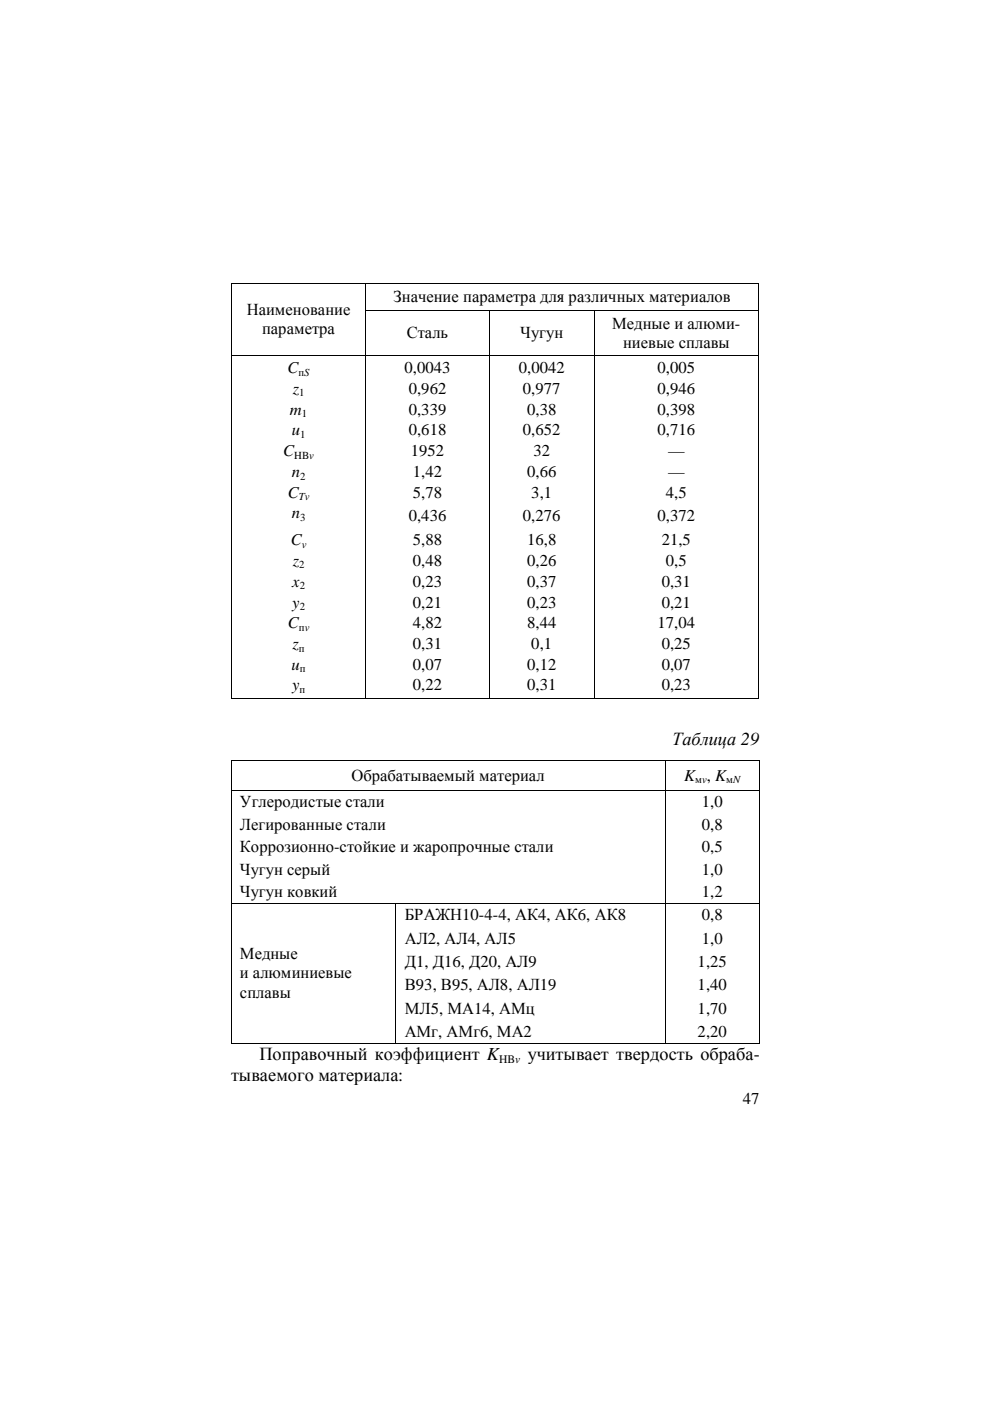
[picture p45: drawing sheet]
<svg xmlns="http://www.w3.org/2000/svg" width="210mm" height="297mm" viewBox="0 0 210 297" stroke-linecap="round" stroke-linejoin="round" font-family="sans-serif">
<defs><g id="words">
<g font-size="3.9">
<text x="142.5" y="158">Таблица 29</text>
<text x="55" y="224.7">Поправочный коэффициент K</text>
<text x="111.9" y="224.7">учитывает твердость обраба-</text>
<text x="49" y="229.2">тываемого материала:</text>
</g>
<g font-size="3.5">
<text x="83.4" y="64.1">Значение параметра для различных материалов</text>
<text x="52.3" y="66.8">Наименование</text>
<text x="55.6" y="70.8">параметра</text>
<text x="86.2" y="71.8">Сталь</text>
<text x="110.3" y="71.8">Чугун</text>
<text x="129.8" y="69.7">Медные и алюми-</text>
<text x="132.1" y="73.7">ниевые сплавы</text>
<text x="61" y="79.1">C</text>
<text x="62.1" y="83.5">z</text>
<text x="85.8" y="79.1">0,0043</text>
<text x="86.7" y="83.5">0,962</text>
<text x="110" y="79.1">0,0042</text>
<text x="110.9" y="83.5">0,977</text>
<text x="139.4" y="83.5">0,946</text>
<text x="139.4" y="79.1">0,005</text>
<text x="61.5" y="87.9">m</text>
<text x="86.7" y="87.9">0,339</text>
<text x="111.8" y="87.9">0,38</text>
<text x="139.4" y="87.9">0,398</text>
<text x="61.8" y="92.3">u</text>
<text x="86.7" y="92.3">0,618</text>
<text x="110.9" y="92.3">0,652</text>
<text x="139.4" y="92.3">0,716</text>
<text x="60.1" y="96.7">C</text>
<text x="61.8" y="101.1">n</text>
<text x="87.1" y="96.7">1952</text>
<text x="87.5" y="101.1">1,42</text>
<text x="111.8" y="101.1">0,66</text>
<text x="113.1" y="96.7">32</text>
<text x="141.6" y="96.7">—</text>
<text x="141.6" y="101.1">—</text>
<text x="61" y="105.5">C</text>
<text x="87.5" y="105.5">5,78</text>
<text x="112.6" y="105.5">3,1</text>
<text x="141.2" y="105.5">4,5</text>
<text x="61.8" y="109.9">n</text>
<text x="86.7" y="110.5">0,436</text>
<text x="110.9" y="110.5">0,276</text>
<text x="139.4" y="110.5">0,372</text>
<text x="61.6" y="115.6">C</text>
<text x="62.1" y="120">z</text>
<text x="87.5" y="115.6">5,88</text>
<text x="87.5" y="120">0,48</text>
<text x="111.8" y="115.6">16,8</text>
<text x="111.8" y="120">0,26</text>
<text x="140.3" y="115.6">21,5</text>
<text x="141.2" y="120">0,5</text>
<text x="62" y="124.4">x</text>
<text x="87.5" y="124.4">0,23</text>
<text x="111.8" y="124.4">0,37</text>
<text x="140.3" y="124.4">0,31</text>
<text x="62" y="128.8">y</text>
<text x="87.5" y="128.8">0,21</text>
<text x="111.8" y="128.8">0,23</text>
<text x="140.3" y="128.8">0,21</text>
<text x="61" y="133.2">C</text>
<text x="62" y="137.6">z</text>
<text x="87.5" y="133.2">4,82</text>
<text x="87.5" y="137.6">0,31</text>
<text x="111.8" y="133.2">8,44</text>
<text x="112.6" y="137.6">0,1</text>
<text x="139.4" y="133.2">17,04</text>
<text x="140.3" y="137.6">0,25</text>
<text x="61.8" y="142">u</text>
<text x="87.5" y="142">0,07</text>
<text x="111.8" y="142">0,12</text>
<text x="140.3" y="142">0,07</text>
<text x="61.9" y="146.4">y</text>
<text x="87.5" y="146.4">0,22</text>
<text x="111.8" y="146.4">0,31</text>
<text x="140.3" y="146.4">0,23</text>
<text x="74.5" y="165.5">Обрабатываемый материал</text>
<text x="145.1" y="165.5">K , K</text>
<text x="50.9" y="171.2">Углеродистые стали</text>
<text x="148.8" y="171.2">1,0</text>
<text x="50.9" y="175.9">Легированные стали</text>
<text x="148.8" y="175.9">0,8</text>
<text x="50.9" y="185.5">Чугун серый</text>
<text x="50.9" y="180.7">Коррозионно-стойкие и жаропрочные стали</text>
<text x="148.8" y="185.5">1,0</text>
<text x="148.8" y="180.7">0,5</text>
<text x="50.9" y="190.2">Чугун ковкий</text>
<text x="148.8" y="190.2">1,2</text>
<text x="85.8" y="195.2">БРАЖН10-4-4, АК4, АК6, АК8</text>
<text x="148.8" y="195.2">0,8</text>
<text x="50.9" y="203.4">Медные</text>
<text x="85.8" y="200.1">АЛ2, АЛ4, АЛ5</text>
<text x="148.8" y="200.1">1,0</text>
<text x="50.9" y="207.4">и алюминиевые</text>
<text x="85.8" y="205.1">Д1, Д16, Д20, АЛ9</text>
<text x="85.8" y="210">В93, В95, АЛ8, АЛ19</text>
<text x="147.9" y="210">1,40</text>
<text x="147.9" y="205.1">1,25</text>
<text x="50.9" y="211.5">сплавы</text>
<text x="85.8" y="214.9">МЛ5, МА14, АМц</text>
<text x="147.9" y="214.9">1,70</text>
<text x="85.8" y="219.9">АМг, АМг6, МА2</text>
<text x="147.9" y="219.9">2,20</text>
<text x="157.5" y="234.1">47</text>
</g>
<text font-size="2.5" x="105.8" y="225.3">HBv</text>
<g font-size="2.3">
<text x="63.3" y="79.6">пS</text>
<text x="63.4" y="84">1</text>
<text x="64" y="88.4">1</text>
<text x="63.6" y="92.9">1</text>
<text x="62.4" y="97.3">HBv</text>
<text x="63.6" y="101.7">2</text>
<text x="63.3" y="106.1">Tv</text>
<text x="63.6" y="110.4">3</text>
<text x="64" y="116.1">v</text>
<text x="63.4" y="120.5">2</text>
<text x="63.5" y="124.9">2</text>
<text x="63.5" y="129.4">2</text>
<text x="63.4" y="133.8">пv</text>
<text x="63.4" y="138.2">п</text>
<text x="63.6" y="142.6">п</text>
<text x="63.5" y="146.9">п</text>
<text x="147.4" y="166.1">мv</text>
<text x="154" y="166.1">мN</text>
</g>
</g></defs>
<g fill="#000">
<path d="M49 60h.2v.2h-.2zM49 65.7h.2v.1h-.2zM49 75.4h.2v.1h-.2zM77.5 60h.1v.2h-.1zM77.5 65.7h.1v.1h-.1zM77.5 75.4h.1v.1h-.1zM103.7 65.7h.1v.1h-.1zM103.7 75.4h.1v.1h-.1zM125.9 65.7h.2v.1h-.2zM125.9 75.4h.2v.1h-.2zM160.7 60h.2v.2h-.2zM160.7 65.7h.2v.1h-.2z"/>
<path d="M160.7 75.4h.2v.1h-.2zM49 148h.2v.2h-.2zM77.5 148h.1v.2h-.1zM103.7 148h.1v.2h-.1zM125.9 148h.2v.2h-.2zM160.7 148h.2v.2h-.2zM48.9 161.1h.2v.2h-.2zM48.9 167.5h.2v.1h-.2zM141 161.1h.1v.2h-.1zM141 167.5h.1v.1h-.1zM161 161.1h.2v.2h-.2zM161 167.5h.2v.1h-.2z"/>
<path d="M48.9 191.4h.2v.2h-.2zM48.9 196.4h.2v.2h-.2zM83.8 191.4h.2v.2h-.2zM83.8 196.4h.2v.2h-.2zM141 191.4h.1v.2h-.1zM141 196.4h.1v.2h-.1zM161 191.4h.2v.2h-.2zM161 196.4h.2v.2h-.2zM48.9 201.3h.2v.2h-.2zM48.9 206.2h.2v.2h-.2zM48.9 211.2h.2v.2h-.2zM48.9 216.2h.2v.1h-.2z"/>
<path d="M83.8 201.3h.2v.2h-.2zM83.8 206.2h.2v.2h-.2zM83.8 211.2h.2v.2h-.2zM83.8 216.2h.2v.1h-.2zM141 201.3h.1v.2h-.1zM141 206.2h.1v.2h-.1zM141 211.2h.1v.2h-.1zM141 216.2h.1v.1h-.1zM161 201.3h.2v.2h-.2zM161 206.2h.2v.2h-.2zM161 211.2h.2v.2h-.2zM161 216.2h.2v.1h-.2z"/>
<path d="M48.9 221.1h.2v.1h-.2zM83.8 221.1h.2v.1h-.2zM141 221.1h.1v.1h-.1zM161 221.1h.2v.1h-.2z"/>
</g>
<g fill="none" stroke="#000" stroke-width=".21">
<path d="M49.1 60.2v5.5M49.1 65.8v9.6M49.1 75.5v72.5M49.2 60.1h28.3M49.2 75.4h28.3M77.6 60.2v5.5M77.6 65.8v9.6M77.6 75.5v72.5M77.6 60.1h83.1M77.6 65.7h26.1M77.6 75.4h26.1M103.8 65.8v9.6"/>
<path d="M103.8 75.5v72.5M103.8 65.7h22.1M103.8 75.4h22.1M126 65.8v9.6M126 75.5v72.5M126.1 65.7h34.6M126.1 75.4h34.6M160.8 60.2v5.5M160.8 65.8v9.6M160.8 75.5v72.5M49.2 148.1h28.3M77.6 148.1h26.1"/>
<path d="M103.8 148.1h22.1M126.1 148.1h34.6M49 161.3v6.2M49 167.6v23.8M49.1 161.2h91.9M49.1 167.6h91.9M141.1 161.3v6.2M141.1 167.6v23.8M141.1 161.2h19.9M141.1 167.6h19.9M161.1 161.3v6.2M161.1 167.6v23.8"/>
<path d="M49 191.6v4.8M49 196.6v4.7M49.1 191.5h34.7M83.9 191.6v4.8M83.9 196.6v4.7M84 191.5h57M141.1 191.6v4.8M141.1 196.6v4.7M141.1 191.5h19.9M161.1 191.6v4.8M161.1 196.6v4.7M49 201.5v4.7"/>
<path d="M49 206.4v4.8M49 211.4v4.8M49 216.3v4.8M83.9 201.5v4.7M83.9 206.4v4.8M83.9 211.4v4.8M83.9 216.3v4.8M141.1 201.5v4.7M141.1 206.4v4.8M141.1 211.4v4.8M141.1 216.3v4.8M161.1 201.5v4.7"/>
<path d="M161.1 206.4v4.8M161.1 211.4v4.8M161.1 216.3v4.8M49.1 221.1h34.7M84 221.1h57M141.1 221.1h19.9"/>
</g>
<use href="#words"/>
</svg>
